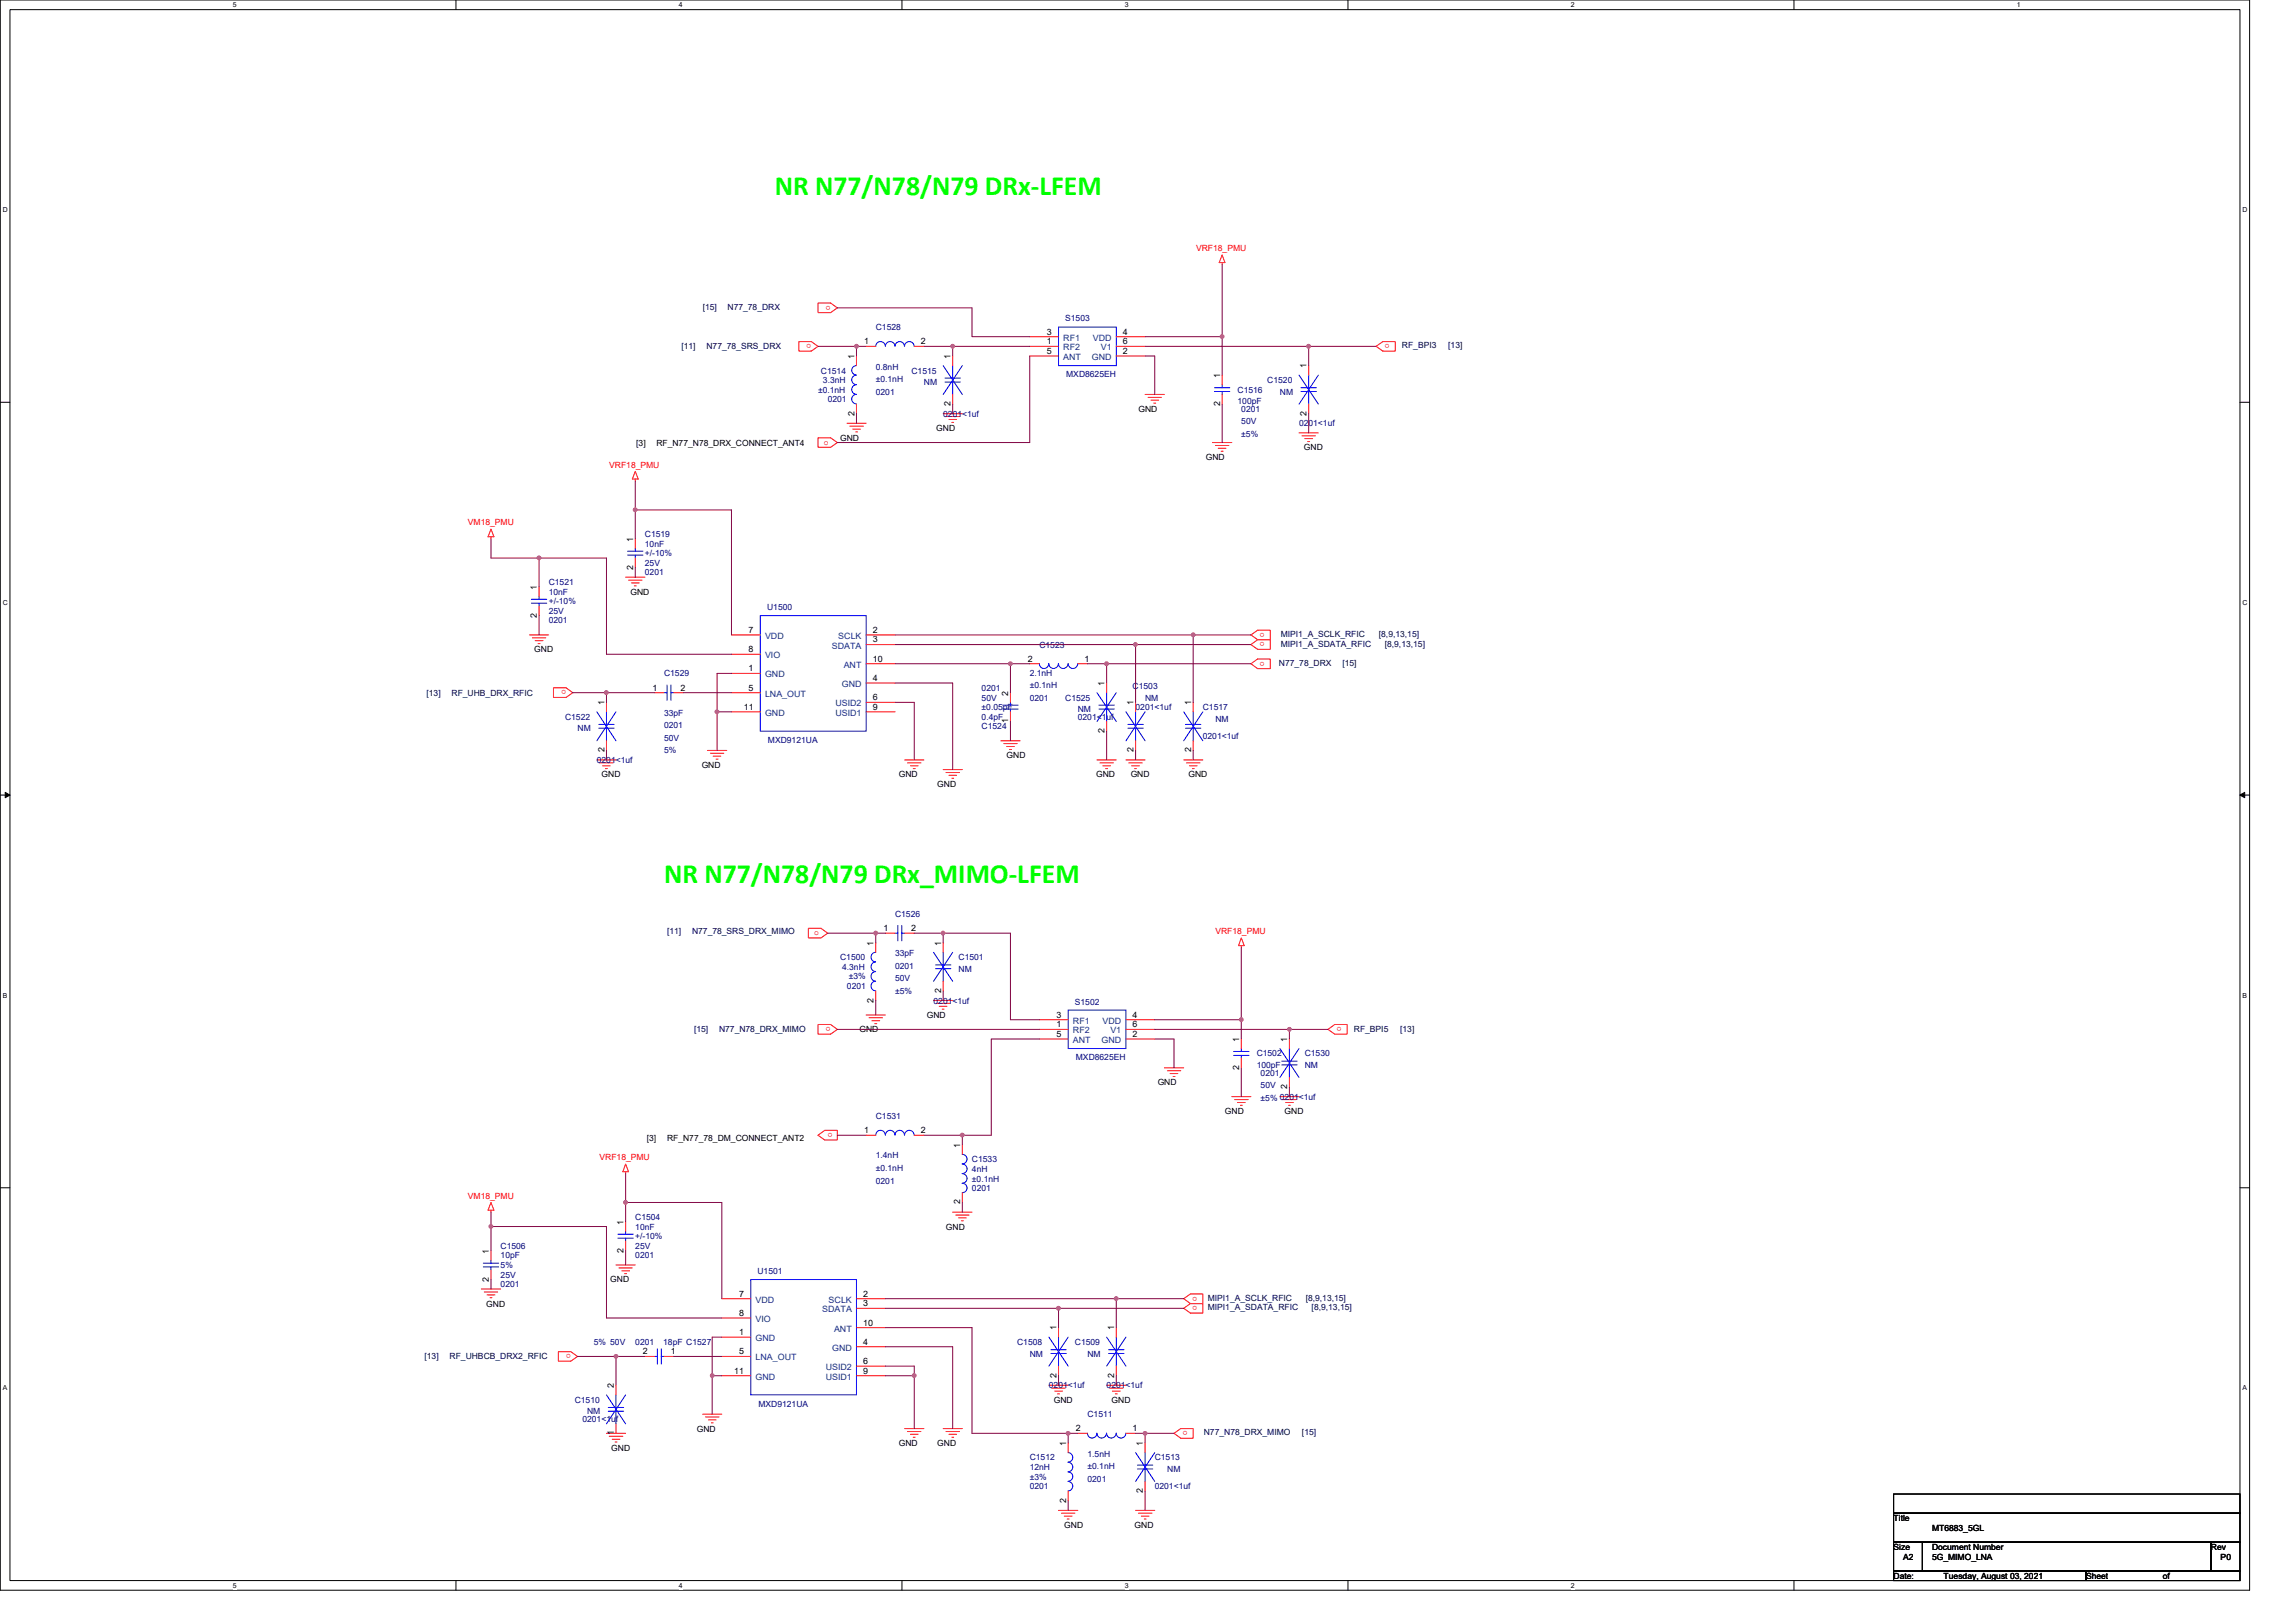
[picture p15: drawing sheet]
<svg xmlns="http://www.w3.org/2000/svg" width="297mm" height="210mm" viewBox="0 0 297 210" stroke-linecap="round" stroke-linejoin="round" font-family="sans-serif">
<defs><g id="words">
<g font-size="3.6" fill="#0f0">
<text x="100.2" y="25.2">NR N77/N78/N79 DRx‐LFEM</text>
<text x="85.9" y="114.2">NR N77/N78/N79 DRx_MIMO‐LFEM</text>
</g>
<g font-size="1.1" fill="#f00">
<text x="154.7" y="32.5">VRF18_PMU</text>
<text x="107.5" y="39.5" transform="rotate(180 107.5 39.5)">o</text>
<text x="105" y="44.5" transform="rotate(180 105 44.5)">o</text>
<text x="179.8" y="44.5" transform="rotate(180 179.8 44.5)">o</text>
<text x="106.6" y="57.6">o</text>
<text x="78.8" y="60.5">VRF18_PMU</text>
<text x="60.5" y="68">VM18_PMU</text>
<text x="163.6" y="81.9" transform="rotate(180 163.6 81.9)">o</text>
<text x="163.6" y="83.1" transform="rotate(180 163.6 83.1)">o</text>
<text x="73.2" y="89.3" transform="rotate(180 73.2 89.3)">o</text>
<text x="163.6" y="85.6" transform="rotate(180 163.6 85.6)">o</text>
<text x="105.3" y="121">o</text>
<text x="157.2" y="120.9">VRF18_PMU</text>
<text x="107.5" y="132.9" transform="rotate(180 107.5 132.9)">o</text>
<text x="173.5" y="132.9" transform="rotate(180 173.5 132.9)">o</text>
<text x="107.7" y="146.6" transform="rotate(180 107.7 146.6)">o</text>
<text x="60.5" y="155.1">VM18_PMU</text>
<text x="77.6" y="150.1">VRF18_PMU</text>
<text x="154.9" y="167.7" transform="rotate(180 154.9 167.7)">o</text>
<text x="154.9" y="169" transform="rotate(180 154.9 169)">o</text>
<text x="73.8" y="175.2" transform="rotate(180 73.8 175.2)">o</text>
<text x="153.6" y="185.2" transform="rotate(180 153.6 185.2)">o</text>
</g>
<g font-size="1.1" fill="#000040">
<text x="90.9" y="40.1">[15]</text>
<text x="94.1" y="40.1">N77_78_DRX</text>
<text x="88.2" y="45.2">[11]</text>
<text x="91.4" y="45.2">N77_78_SRS_DRX</text>
<text x="181.4" y="45.1">RF_BPI3</text>
<text x="187.4" y="45.1">[13]</text>
<text x="165.7" y="82.4">MIPI1_A_SCLK_RFIC</text>
<text x="165.7" y="83.7">MIPI1_A_SDATA_RFIC</text>
<text x="178.4" y="82.4">[8,9,13,15]</text>
<text x="179.2" y="83.7">[8,9,13,15]</text>
<text x="165.5" y="86.1">N77_78_DRX</text>
<text x="173.7" y="86.1">[15]</text>
<text x="55.2" y="90">[13]</text>
<text x="58.4" y="90">RF_UHB_DRX_RFIC</text>
<text x="86.3" y="120.9">[11]</text>
<text x="89.5" y="120.9">N77_78_SRS_DRX_MIMO</text>
<text x="89.8" y="133.5">[15]</text>
<text x="93" y="133.5">N77_N78_DRX_MIMO</text>
<text x="175.2" y="133.5">RF_BPI5</text>
<text x="181.1" y="133.5">[13]</text>
<text x="156.2" y="168.3">MIPI1_A_SCLK_RFIC</text>
<text x="156.2" y="169.5">MIPI1_A_SDATA_RFIC</text>
<text x="168.9" y="168.3">[8,9,13,15]</text>
<text x="169.7" y="169.5">[8,9,13,15]</text>
<text x="54.9" y="175.8">[13]</text>
<text x="58.2" y="175.8">RF_UHBCB_DRX2_RFIC</text>
<text x="155.7" y="185.7">N77_N78_DRX_MIMO</text>
<text x="168.4" y="185.7">[15]</text>
</g>
<g font-size="1.1" fill="#000080">
<text x="137.8" y="41.6">S1503</text>
<text x="113.3" y="42.7">C1528</text>
<text x="113.3" y="47.8">0.8nH</text>
<text x="105.8" y="50.8">±0.1nH</text>
<text x="106.2" y="48.3">C1514</text>
<text x="106.5" y="49.6">3.3nH</text>
<text x="107.1" y="52">0201</text>
<text x="113.3" y="49.4">±0.1nH</text>
<text x="113.3" y="51.1">0201</text>
<text x="117.9" y="48.3">C1515</text>
<text x="119.5" y="49.8">NM</text>
<text x="122" y="53.9">0201&lt;1uf</text>
<text x="137.9" y="48.8">MXD8625EH</text>
<text x="160.1" y="50.8">C1516</text>
<text x="160.1" y="52.3">100pF</text>
<text x="160.6" y="53.3">0201</text>
<text x="164" y="49.6">C1520</text>
<text x="165.6" y="51.1">NM</text>
<text x="160.6" y="54.9">50V</text>
<text x="160.6" y="56.5">±5%</text>
<text x="168.1" y="55.2">0201&lt;1uf</text>
<text x="83.4" y="69.5">C1519</text>
<text x="83.4" y="70.7">10nF</text>
<text x="83.4" y="72">+/-10%</text>
<text x="71" y="75.7">C1521</text>
<text x="71" y="76.9">10nF</text>
<text x="83.4" y="74.4">0201</text>
<text x="83.4" y="73.2">25V</text>
<text x="71" y="80.7">0201</text>
<text x="71" y="79.4">25V</text>
<text x="71" y="78.2">+/-10%</text>
<text x="99.2" y="78.9">U1500</text>
<text x="134.5" y="83.8">C1523</text>
<text x="85.9" y="87.5">C1529</text>
<text x="127" y="89.4">0201</text>
<text x="133.2" y="87.4">2.1nH</text>
<text x="133.2" y="89">±0.1nH</text>
<text x="146.5" y="89.1">C1503</text>
<text x="73.1" y="93.1">C1522</text>
<text x="74.7" y="94.6">NM</text>
<text x="85.9" y="92.6">33pF</text>
<text x="85.9" y="94.2">0201</text>
<text x="85.9" y="95.9">50V</text>
<text x="127" y="94.4">C1524</text>
<text x="127" y="93.1">0.4pF</text>
<text x="127" y="90.6">50V</text>
<text x="127" y="91.9">±0.05pF</text>
<text x="133.2" y="90.6">0201</text>
<text x="137.8" y="90.6">C1525</text>
<text x="139.4" y="92.1">NM</text>
<text x="139.4" y="93.1">0201&lt;1uf</text>
<text x="146.9" y="91.9">0201&lt;1uf</text>
<text x="148.1" y="90.6">NM</text>
<text x="155.6" y="91.9">C1517</text>
<text x="155.6" y="95.6">0201&lt;1uf</text>
<text x="157.2" y="93.4">NM</text>
<text x="77.2" y="98.7">0201&lt;1uf</text>
<text x="85.9" y="97.5">5%</text>
<text x="99.4" y="96.1">MXD9121UA</text>
<text x="115.8" y="118.6">C1526</text>
<text x="108.7" y="124.2">C1500</text>
<text x="108.9" y="125.5">4.3nH</text>
<text x="115.8" y="123.7">33pF</text>
<text x="115.8" y="125.3">0201</text>
<text x="124" y="124.2">C1501</text>
<text x="124" y="125.7">NM</text>
<text x="109.6" y="128">0201</text>
<text x="109.8" y="126.7">±3%</text>
<text x="115.8" y="127">50V</text>
<text x="115.8" y="128.6">±5%</text>
<text x="120.8" y="129.8">0201&lt;1uf</text>
<text x="139.1" y="130">S1502</text>
<text x="139.2" y="137.2">MXD8625EH</text>
<text x="162.6" y="136.7">C1502</text>
<text x="168.8" y="136.7">C1530</text>
<text x="162.6" y="138.2">100pF</text>
<text x="163.1" y="139.2">0201</text>
<text x="163.1" y="140.8">50V</text>
<text x="163.1" y="142.4">±5% 0201&lt;1uf</text>
<text x="168.8" y="138.2">NM</text>
<text x="113.3" y="144.8">C1531</text>
<text x="113.3" y="149.9">1.4nH</text>
<text x="113.3" y="151.5">±0.1nH</text>
<text x="113.3" y="153.1">0201</text>
<text x="125.7" y="150.4">C1533</text>
<text x="125.7" y="151.6">4nH</text>
<text x="125.7" y="152.9">±0.1nH</text>
<text x="125.7" y="154.1">0201</text>
<text x="64.8" y="161.6">C1506</text>
<text x="82.2" y="157.8">C1504</text>
<text x="82.2" y="159.1">10nF</text>
<text x="82.2" y="161.6">25V</text>
<text x="82.2" y="160.3">+/-10%</text>
<text x="64.8" y="162.8">10pF</text>
<text x="64.8" y="166.6">0201</text>
<text x="64.8" y="165.3">25V</text>
<text x="64.8" y="164.1">5%</text>
<text x="82.2" y="162.8">0201</text>
<text x="98" y="164.8">U1501</text>
<text x="76.8" y="174">5% 50V</text>
<text x="82.2" y="174">0201</text>
<text x="85.8" y="174">18pF C1527</text>
<text x="131.6" y="174">C1508</text>
<text x="133.2" y="175.5">NM</text>
<text x="135.7" y="179.6">0201&lt;1uf</text>
<text x="139.1" y="174">C1509</text>
<text x="140.7" y="175.5">NM</text>
<text x="143.2" y="179.6">0201&lt;1uf</text>
<text x="74.4" y="181.5">C1510</text>
<text x="75.3" y="184">0201&lt;1uf</text>
<text x="76" y="183">NM</text>
<text x="98.1" y="182">MXD9121UA</text>
<text x="140.7" y="183.3">C1511</text>
<text x="133.2" y="189">C1512</text>
<text x="133.2" y="190.2">12nH</text>
<text x="133.2" y="191.5">±3%</text>
<text x="140.7" y="188.4">1.5nH</text>
<text x="140.7" y="190.1">±0.1nH</text>
<text x="140.7" y="191.7">0201</text>
<text x="149.4" y="189">C1513</text>
<text x="151" y="190.5">NM</text>
<text x="133.2" y="192.7">0201</text>
<text x="149.4" y="192.7">0201&lt;1uf</text>
</g>
<g font-size="1.1">
<text x="110.5" y="46.4" transform="rotate(-90 110.5 46.4)">1</text>
<text x="111.8" y="44.5">1</text>
<text x="119.1" y="44.5">2</text>
<text x="123" y="46.4" transform="rotate(-90 123 46.4)">1</text>
<text x="135.4" y="44.5">1</text>
<text x="135.4" y="43.3">3</text>
<text x="135.4" y="45.8">5</text>
<text x="145.3" y="43.3">4</text>
<text x="145.3" y="44.5">6</text>
<text x="145.3" y="45.8">2</text>
<text x="169" y="47.7" transform="rotate(-90 169 47.7)">1</text>
<text x="110.5" y="53.8" transform="rotate(-90 110.5 53.8)">2</text>
<text x="123" y="52.5" transform="rotate(-90 123 52.5)">2</text>
<text x="147.3" y="53.3">GND</text>
<text x="157.8" y="52.5" transform="rotate(-90 157.8 52.5)">2</text>
<text x="157.8" y="48.9" transform="rotate(-90 157.8 48.9)">1</text>
<text x="169" y="53.8" transform="rotate(-90 169 53.8)">2</text>
<text x="82.3" y="57.7">[3]</text>
<text x="84.9" y="57.7">RF_N77_N78_DRX_CONNECT_ANT4</text>
<text x="108.7" y="57">GND</text>
<text x="121.1" y="55.8">GND</text>
<text x="156" y="59.5">GND</text>
<text x="168.7" y="58.3">GND</text>
<text x="81.9" y="70.1" transform="rotate(-90 81.9 70.1)">1</text>
<text x="69.5" y="76.3" transform="rotate(-90 69.5 76.3)">1</text>
<text x="81.6" y="76.9">GND</text>
<text x="81.9" y="73.7" transform="rotate(-90 81.9 73.7)">2</text>
<text x="69.5" y="79.9" transform="rotate(-90 69.5 79.9)">2</text>
<text x="96.9" y="81.9">7</text>
<text x="112.9" y="81.9">2</text>
<text x="112.9" y="83.1">3</text>
<text x="69.1" y="84.4">GND</text>
<text x="84.4" y="89.3">1</text>
<text x="88" y="89.3">2</text>
<text x="96.9" y="89.3">5</text>
<text x="96.9" y="86.8">1</text>
<text x="96.9" y="84.4">8</text>
<text x="112.9" y="85.6">10</text>
<text x="112.9" y="88.1">4</text>
<text x="133" y="85.6">2</text>
<text x="140.3" y="85.6">1</text>
<text x="142.9" y="88.8" transform="rotate(-90 142.9 88.8)">1</text>
<text x="78.2" y="91.2" transform="rotate(-90 78.2 91.2)">1</text>
<text x="96.2" y="91.8">11</text>
<text x="112.9" y="90.6">6</text>
<text x="112.9" y="91.8">9</text>
<text x="130.4" y="93.6" transform="rotate(-90 130.4 93.6)">1</text>
<text x="130.4" y="90" transform="rotate(-90 130.4 90)">2</text>
<text x="142.9" y="94.8" transform="rotate(-90 142.9 94.8)">2</text>
<text x="146.6" y="91.2" transform="rotate(-90 146.6 91.2)">1</text>
<text x="154.1" y="91.2" transform="rotate(-90 154.1 91.2)">1</text>
<text x="77.8" y="100.6">GND</text>
<text x="78.2" y="97.3" transform="rotate(-90 78.2 97.3)">2</text>
<text x="90.8" y="99.3">GND</text>
<text x="116.3" y="100.6">GND</text>
<text x="121.3" y="101.8">GND</text>
<text x="130.2" y="98.1">GND</text>
<text x="141.8" y="100.6">GND</text>
<text x="146.3" y="100.6">GND</text>
<text x="146.6" y="97.3" transform="rotate(-90 146.6 97.3)">2</text>
<text x="153.8" y="100.6">GND</text>
<text x="154.1" y="97.3" transform="rotate(-90 154.1 97.3)">2</text>
<text x="113" y="122.3" transform="rotate(-90 113 122.3)">1</text>
<text x="114.3" y="120.5">1</text>
<text x="117.9" y="120.5">2</text>
<text x="121.7" y="122.3" transform="rotate(-90 121.7 122.3)">1</text>
<text x="113" y="129.7" transform="rotate(-90 113 129.7)">2</text>
<text x="119.9" y="131.7">GND</text>
<text x="121.7" y="128.5" transform="rotate(-90 121.7 128.5)">2</text>
<text x="136.7" y="131.7">3</text>
<text x="146.5" y="131.7">4</text>
<text x="111.2" y="133.6">GND</text>
<text x="136.7" y="132.9">1</text>
<text x="136.7" y="134.2">5</text>
<text x="146.5" y="132.9">6</text>
<text x="146.5" y="134.2">2</text>
<text x="160.3" y="134.8" transform="rotate(-90 160.3 134.8)">1</text>
<text x="166.5" y="134.8" transform="rotate(-90 166.5 134.8)">1</text>
<text x="149.8" y="140.4">GND</text>
<text x="160.3" y="138.4" transform="rotate(-90 160.3 138.4)">2</text>
<text x="166.5" y="140.9" transform="rotate(-90 166.5 140.9)">2</text>
<text x="83.7" y="147.6">[3]</text>
<text x="86.3" y="147.6">RF_N77_78_DM_CONNECT_ANT2</text>
<text x="111.8" y="146.6">1</text>
<text x="119.1" y="146.6">2</text>
<text x="124.2" y="148.5" transform="rotate(-90 124.2 148.5)">1</text>
<text x="158.5" y="144.1">GND</text>
<text x="166.2" y="144.1">GND</text>
<text x="124.2" y="155.8" transform="rotate(-90 124.2 155.8)">2</text>
<text x="80.7" y="158.5" transform="rotate(-90 80.7 158.5)">1</text>
<text x="122.4" y="159.1">GND</text>
<text x="63.2" y="165.8" transform="rotate(-90 63.2 165.8)">2</text>
<text x="63.2" y="162.2" transform="rotate(-90 63.2 162.2)">1</text>
<text x="78.9" y="165.9">GND</text>
<text x="80.7" y="162.1" transform="rotate(-90 80.7 162.1)">2</text>
<text x="95.6" y="167.7">7</text>
<text x="111.7" y="167.7">2</text>
<text x="62.9" y="169">GND</text>
<text x="95.6" y="172.7">1</text>
<text x="95.6" y="170.2">8</text>
<text x="111.7" y="169">3</text>
<text x="111.7" y="174">4</text>
<text x="111.7" y="171.5">10</text>
<text x="136.7" y="172.1" transform="rotate(-90 136.7 172.1)">1</text>
<text x="144.1" y="172.1" transform="rotate(-90 144.1 172.1)">1</text>
<text x="79.4" y="179.6" transform="rotate(-90 79.4 179.6)">2</text>
<text x="83.2" y="175.2">2</text>
<text x="86.8" y="175.2">1</text>
<text x="95" y="177.7">11</text>
<text x="95.6" y="175.2">5</text>
<text x="111.7" y="176.5">6</text>
<text x="111.7" y="177.7">9</text>
<text x="136.7" y="178.2" transform="rotate(-90 136.7 178.2)">2</text>
<text x="144.1" y="178.2" transform="rotate(-90 144.1 178.2)">2</text>
<text x="79.4" y="185.7" transform="rotate(-90 79.4 185.7)">1</text>
<text x="90.1" y="185.2">GND</text>
<text x="136.3" y="181.5">GND</text>
<text x="139.2" y="185.2">2</text>
<text x="143.8" y="181.5">GND</text>
<text x="146.5" y="185.2">1</text>
<text x="79.1" y="187.7">GND</text>
<text x="116.3" y="187.1">GND</text>
<text x="121.3" y="187.1">GND</text>
<text x="137.9" y="187.1" transform="rotate(-90 137.9 187.1)">1</text>
<text x="147.9" y="187.1" transform="rotate(-90 147.9 187.1)">1</text>
<text x="137.7" y="197.7">GND</text>
<text x="137.9" y="194.4" transform="rotate(-90 137.9 194.4)">2</text>
<text x="146.8" y="197.7">GND</text>
<text x="147.9" y="193.2" transform="rotate(-90 147.9 193.2)">2</text>
<text x="245" y="196.8">Title</text>
<text x="245" y="200.5">Size</text>
<text x="246.2" y="201.8">A2</text>
<text x="250" y="200.5">Document Number</text>
<text x="250" y="201.8">5G_MIMO_LNA</text>
<text x="250" y="198">MT6883_5GL</text>
<text x="286" y="200.5">Rev</text>
<text x="287.3" y="201.8">P0</text>
<text x="245" y="204.3">Date:</text>
<text x="251.5" y="204.3">Tuesday, August 03, 2021</text>
<text x="269.9" y="204.3">Sheet</text>
<text x="279.8" y="204.3">of</text>
</g>
<g font-size="1.1" fill="#004080">
<text x="137.6" y="45.3">RF2</text>
<text x="137.6" y="44.1">RF1</text>
<text x="137.6" y="46.6">ANT</text>
<text x="141.3" y="46.6">GND</text>
<text x="141.4" y="44.1">VDD</text>
<text x="142.4" y="45.3">V1</text>
<text x="99" y="82.7">VDD</text>
<text x="107.6" y="83.9">SDATA</text>
<text x="108.5" y="82.7">SCLK</text>
<text x="99" y="87.6">GND</text>
<text x="99" y="85.2">VIO</text>
<text x="108.9" y="88.9">GND</text>
<text x="109.2" y="86.4">ANT</text>
<text x="99" y="90.1">LNA_OUT</text>
<text x="99" y="92.6">GND</text>
<text x="108.1" y="91.4">USID2</text>
<text x="108.1" y="92.6">USID1</text>
<text x="138.8" y="133.7">RF2</text>
<text x="138.8" y="132.4">RF1</text>
<text x="138.8" y="134.9">ANT</text>
<text x="142.5" y="134.9">GND</text>
<text x="142.6" y="132.4">VDD</text>
<text x="143.7" y="133.7">V1</text>
<text x="97.7" y="173.5">GND</text>
<text x="97.7" y="168.5">VDD</text>
<text x="97.7" y="171">VIO</text>
<text x="106.4" y="169.8">SDATA</text>
<text x="107.2" y="168.5">SCLK</text>
<text x="107.9" y="172.3">ANT</text>
<text x="97.7" y="176">LNA_OUT</text>
<text x="97.7" y="178.5">GND</text>
<text x="106.8" y="177.2">USID2</text>
<text x="106.8" y="178.5">USID1</text>
<text x="107.7" y="174.8">GND</text>
</g>
<g font-size=".9">
<text x="30.1" y="1">5</text>
<text x="87.8" y="1">4</text>
<text x="145.5" y="1">3</text>
<text x="203.2" y="1">2</text>
<text x="260.9" y="1">1</text>
<text x=".4" y="27.5">D</text>
<text x="290.1" y="27.5">D</text>
<text x=".4" y="78.3">C</text>
<text x="290.1" y="78.3">C</text>
<text x=".4" y="129.1">B</text>
<text x="290.1" y="129.1">B</text>
<text x=".4" y="179.9">A</text>
<text x="290.1" y="179.9">A</text>
<text x="30.1" y="205.4">5</text>
<text x="87.8" y="205.4">4</text>
<text x="145.5" y="205.4">3</text>
<text x="203.2" y="205.4">2</text>
</g>
</g></defs>
<path d="M0 0h291v205.7h-291zM1.3 1.2h288.5v203.3h-288.5z" fill="none" stroke="#000" stroke-width=".13"/>
<g fill="#fff">
<path d="M30.1 .1h.5v1h-.5z"/>
<path d="M30.1 204.6h.5v1h-.5z"/>
</g>
<path d="M59 0v1.2M59 204.5v1.2" fill="none" stroke="#000" stroke-width=".13"/>
<g fill="#fff">
<path d="M87.8 .1h.5v1h-.5z"/>
<path d="M87.8 204.6h.5v1h-.5z"/>
</g>
<path d="M116.7 0v1.2M116.7 204.5v1.2" fill="none" stroke="#000" stroke-width=".13"/>
<g fill="#fff">
<path d="M145.5 .1h.5v1h-.5z"/>
<path d="M145.5 204.6h.5v1h-.5z"/>
</g>
<path d="M174.4 0v1.2M174.4 204.5v1.2" fill="none" stroke="#000" stroke-width=".13"/>
<g fill="#fff">
<path d="M203.2 .1h.5v1h-.5z"/>
<path d="M203.2 204.6h.5v1h-.5z"/>
</g>
<path d="M232.1 0v1.2M232.1 204.5v1.2" fill="none" stroke="#000" stroke-width=".13"/>
<g fill="#fff">
<path d="M260.9 .1h.5v1h-.5z"/>
<path d="M.4 26.6h.6v1h-.6z"/>
<path d="M290.1 26.6h.6v1h-.6z"/>
<path d="M.4 77.4h.6v1h-.6z"/>
<path d="M290.1 77.4h.6v1h-.6z"/>
</g>
<path d="M0 52h1.3M289.8 52h1.2" fill="none" stroke="#000" stroke-width=".13"/>
<g fill="#fff">
<path d="M.4 128.3h.5v1h-.5z"/>
<path d="M290.1 128.3h.6v1h-.6z"/>
</g>
<path d="M0 102.9h1.3M289.8 102.9h1.2" fill="none" stroke="#000" stroke-width=".13"/>
<path d="M.7 102.5l.6 .4-.6 .3zM289.8 102.9l.6-.4v.7z" fill="#000" stroke="#000" stroke-width=".13"/>
<g fill="#fff">
<path d="M.4 179.1h.5v1h-.5z"/>
<path d="M290.1 179.1h.6v1h-.6z"/>
</g>
<path d="M0 153.7h1.3M289.8 153.7h1.2M245 199.5h3.7v3.7h-3.7zM245 193.3h44.8v2.5h-44.8zM245 195.8h44.8v3.7h-44.8zM248.7 199.5h37.3v3.7h-37.3zM286 199.5h3.8v3.7h-3.8zM245 203.2h24.9v1.3h-24.9zM269.9 203.2h19.9v1.3h-19.9z" fill="none" stroke="#000" stroke-width=".13"/>
<g fill="none" stroke="#f00" stroke-width=".13">
<path d="M105.8 39.2h1.7l.8 .6-.8 .6h-1.7zM158.1 33l.4 1h-.8zM158.1 34v.2M103.4 44.2h1.6l.8 .6-.8 .6h-1.6zM105.8 56.6h1.7l.8 .7-.8 .6h-1.7zM109.6 54.8h2.5M109.9 55.1h1.8M110.3 55.5h1M110.7 55.9h.2M110.8 46.1v1.2M110.8 52.3v1.2M112.1 44.8h1.2"/>
<path d="M118.3 44.8h1.2M122 53.5h2.5M122.4 53.9h1.7M122.8 54.3h1M123.1 54.7h.3M123.3 46.1v1.2M123.3 51v1.3M133.2 44.8h3.7M133.2 43.6h3.7M133.2 46.1h3.7M144.4 46.1h3.7M144.4 43.6h3.7"/>
<path d="M144.4 44.8h3.7M148.1 51h2.5M148.5 51.4h1.8M148.9 51.8h1M149.3 52.2h.2M156.9 57.3h2.5M157.2 57.6h1.8M157.6 58h1M158 58.4h.2M158.1 48.5v1.3M158.1 51v1.3M168.1 56h2.5"/>
<path d="M168.4 56.4h1.8M168.8 56.7h1M169.2 57.1h.2M169.3 47.3v1.2M169.3 52.3v1.2M178 44.8l.9-.6h1.6v1.2h-1.6zM63.5 69.4v.3M63.5 68.5l.4 .9h-.8zM69.7 75.9v1.3M69.7 78.4v1.3M80.9 74.7h2.5M81.3 75.1h1.8"/>
<path d="M81.7 75.4h1M82.1 75.8h.2M82.2 62v.2M82.2 69.7v1.3M82.2 72.2v1.2M82.2 61l.4 1h-.8zM68.5 82.1h2.5M68.9 82.5h1.7M69.2 82.9h1M69.6 83.3h.3M71.6 89h1.6l.9 .6-.9 .6h-1.6zM77.2 98.3h2.5"/>
<path d="M77.6 98.7h1.7M78 99.1h.9M78.3 99.4h.3M78.5 90.9v1.2M78.5 95.8v1.3M84.7 89.6h1.2M87.2 89.6h1.2M91.5 97.1h2.5M91.9 97.5h1.7M92.3 97.8h1M92.6 98.2h.3M94.6 89.6h3.8"/>
<path d="M94.6 87.1h3.8M94.6 92.1h3.8M94.6 82.1h3.8M94.6 84.6h3.8M112.1 85.9h3.7M112.1 82.1h3.7M112.1 83.4h3.7M112.1 90.9h3.7M112.1 92.1h3.7M112.1 88.4h3.7M117 98.3h2.5M117.4 98.7h1.7"/>
<path d="M117.8 99.1h1M118.1 99.4h.3M122 99.6h2.5M122.4 99.9h1.7M129.5 95.8h2.5M129.9 96.2h1.7M130.2 96.6h1M130.6 97h.2M130.7 92.1v1.2M130.7 89.6v1.3M133.2 85.9h1.3M139.4 85.9h1.3"/>
<path d="M141.9 98.3h2.5M142.3 98.7h1.7M142.7 99.1h1M143 99.4h.3M143.2 88.4v1.2M143.2 93.3v1.3M145.7 98.3h2.4M146 98.7h1.8M146.4 99.1h1M146.8 99.4h.2M146.9 90.9v1.2M146.9 95.8v1.3"/>
<path d="M153.1 98.3h2.5M153.5 98.7h1.8M153.9 99.1h1M154.3 99.4h.2M154.4 90.9v1.2M154.4 95.8v1.3M161.8 82.1l.9-.6h1.6v1.3h-1.6zM161.8 83.4l.9-.6h1.6v1.2h-1.6zM161.8 85.9l.9-.6h1.6v1.2h-1.6zM122.8 100.3h1M123.1 100.7h.3M104.6 120.1h1.6l.9 .6-.9 .6h-1.6z"/>
<path d="M105.8 132.5h1.7l.8 .7-.8 .6h-1.7zM112.1 131.3h2.5M112.4 131.7h1.8M112.8 132.1h1M113.2 132.4h.2M113.3 122v1.2M113.3 128.2v1.2M114.6 120.7h1.2M117 120.7h1.3M120.8 129.4h2.5M121.1 129.8h1.8M121.5 130.2h1"/>
<path d="M121.9 130.6h.2M122 122v1.2M122 127v1.2M134.5 133.2h3.7M134.5 131.9h3.7M134.5 134.4h3.7M145.7 134.4h3.7M145.7 131.9h3.7M145.7 133.2h3.7M150.6 138.2h2.5M151 138.5h1.8M151.4 138.9h1"/>
<path d="M151.8 139.3h.2M160.6 122.3v.3M160.6 134.4v1.3M160.6 136.9v1.3M160.6 121.3l.4 1h-.8zM166.8 134.4v1.3M166.8 139.4v1.3M171.8 133.2l.9-.7h1.6v1.3h-1.6zM63.5 156.6v.2M63.5 155.6l.4 1h-.8zM80.9 150.6l.4 1h-.7zM80.9 151.6v.2"/>
<path d="M80.9 158.1v1.2M105.8 146.9l.9-.7h1.6v1.3h-1.6zM112.1 146.9h1.2M118.3 146.9h1.2M123.3 156.8h2.4M123.6 157.2h1.8M124 157.6h1M124.4 157.9h.2M124.5 148.1v1.3M124.5 154.3v1.3M159.4 141.9h2.4M159.7 142.3h1.8"/>
<path d="M160.1 142.6h1M160.5 143h.2M165.6 141.9h2.5M165.9 142.3h1.8M166.3 142.6h1M166.7 143h.2M62.3 166.8h2.5M62.7 167.2h1.7M63 167.5h1M63.4 167.9h.2M63.5 161.8v1.2M63.5 164.3v1.2"/>
<path d="M72.2 174.9h1.6l.9 .6-.9 .6h-1.6zM79.7 163.7h2.5M79.7 179.2v1.3M80.1 164h1.7M80.5 164.4h.9M80.8 164.8h.3M80.9 160.5v1.3M83.4 175.5h1.3M85.9 175.5h1.3M93.4 175.5h3.7M93.4 173h3.7M93.4 178h3.7"/>
<path d="M93.4 168h3.7M93.4 170.5h3.7M110.8 171.8h3.8M110.8 168h3.8M110.8 169.3h3.8M110.8 176.7h3.8M110.8 178h3.8M110.8 174.2h3.8M135.7 179.2h2.5M136.1 179.6h1.7M136.5 180h1M136.9 171.8v1.2"/>
<path d="M136.9 176.7v1.3M143.2 179.2h2.5M143.5 179.6h1.8M143.9 180h1M144.4 171.8v1.2M144.4 176.7v1.3M153.1 168l.9-.6h1.6v1.3h-1.6zM153.1 169.3l.9-.6h1.6v1.2h-1.6zM78.5 185.4h2.4M78.8 185.8h1.8M79.2 186.2h1M79.6 186.6h.2"/>
<path d="M79.7 184.2v1.2M90.9 183h2.5M91.3 183.3h1.7M91.6 183.7h1M92 184.1h.3M117 184.8h2.5M117.4 185.2h1.7M117.8 185.6h1M118.1 185.9h.3M122 184.8h2.5M122.4 185.2h1.7M122.8 185.6h1"/>
<path d="M123.1 185.9h.3M136.8 180.3h.3M136.9 195.4h2.5M137.3 195.8h1.8M137.7 196.2h1M138.1 196.5h.2M138.2 186.7v1.2M138.2 192.9v1.3M139.4 185.4h1.3M144.3 180.3h.2M145.7 185.4h1.2M146.9 195.4h2.5"/>
<path d="M147.3 195.8h1.7M147.7 196.2h1M148 196.5h.3M148.1 186.7v1.2M148.1 191.7v1.2M151.9 185.4l.9-.6h1.6v1.3h-1.6z"/>
</g>
<g fill="none" stroke="#00f" stroke-width=".13">
<path d="M110.8 47.3a.6 .6 0 0 0-.6 .6 .6 .6 0 0 0 .6 .6M110.8 48.5a.61 .61 0 0 0-.6 .6 .61 .61 0 0 0 .6 .7 .63 .63 0 0 0-.6 .6 .63 .63 0 0 0 .6 .6M110.8 51a.61 .61 0 0 0-.6 .6 .61 .61 0 0 0 .6 .7M113.3 44.8a.61 .61 0 0 1 .6-.6 .61 .61 0 0 1 .6 .6M114.6 44.8a.61 .61 0 0 1 .6-.6 .61 .61 0 0 1 .6 .6 .61 .61 0 0 1 .6-.6 .61 .61 0 0 1 .6 .6 .63 .63 0 0 1 .6-.6 .63 .63 0 0 1 .7 .6M122 47.3l2.5 3.7M122.3 48.9h1.9M122.3 49.4h1.9M123.3 47.3v1.6M123.3 49.4v1.6M124.5 47.3l-2.5 3.7M136.9 42.3h7.5v5h-7.5z"/>
<path d="M157.1 50.2h2M157.1 50.7h2M158.1 49.8v.4M158.1 50.7v.3M168.1 48.5l2.5 3.8M168.3 50.2h2M168.3 50.7h2M169.3 48.5v1.7M169.3 50.7v1.6M170.6 48.5l-2.5 3.8M68.7 77.5h2M68.7 78h2"/>
<path d="M69.7 77.2v.3M69.7 78v.4M81.2 71.3h2M81.2 71.8h2M82.2 71v.3M82.2 71.8v.4M98.4 79.7h13.7v14.9h-13.7zM77.2 92.1l2.5 3.7M77.5 93.7h2M77.5 94.2h2M78.5 92.1v1.6M78.5 94.2v1.6"/>
<path d="M79.7 92.1l-2.5 3.7M85.9 89.6h.4M86.3 88.6v2M86.8 88.6v2M86.8 89.6h.4M129.7 91.7h2M129.7 91.2h2M130.7 91.7v.4M130.7 90.9v.3M134.5 85.9a.6 .6 0 0 0 .6 .6 .6 .6 0 0 0 .6-.6M135.7 85.9a.61 .61 0 0 0 .6 .6 .61 .61 0 0 0 .6-.6M136.9 85.9a.61 .61 0 0 0 .7 .6 .61 .61 0 0 0 .6-.6"/>
<path d="M138.2 85.9a.61 .61 0 0 0 .6 .6 .61 .61 0 0 0 .6-.6M141.9 89.6l2.5 3.7M142.2 91.2h2M142.2 91.7h2M143.2 89.6v1.6M143.2 91.7v1.6M144.4 89.6l-2.5 3.7M145.7 92.1l2.4 3.7M145.9 93.7h2M145.9 94.2h2M146.9 92.1v1.6M146.9 94.2v1.6"/>
<path d="M148.1 92.1l-2.4 3.7M153.1 92.1l2.5 3.7M153.4 93.7h2M153.4 94.2h2M154.4 92.1v1.6M154.4 94.2v1.6M155.6 92.1l-2.5 3.7M116.2 119.7v2M116.7 119.7v2M113.3 123.2a.61 .61 0 0 0-.6 .6 .61 .61 0 0 0 .6 .6M113.3 124.5a.61 .61 0 0 0-.6 .6 .61 .61 0 0 0 .6 .6M113.3 125.7a.61 .61 0 0 0-.6 .6 .61 .61 0 0 0 .6 .6 .63 .63 0 0 0-.6 .7 .63 .63 0 0 0 .6 .6"/>
<path d="M115.8 120.7h.4M116.7 120.7h.3M120.8 123.2l2.5 3.8M121 124.8h2M121 125.3h2M122 123.2v1.6M122 125.3v1.7M123.3 123.2l-2.5 3.8M138.2 130.7h7.5v5h-7.5zM159.6 136h2M159.6 136.5h2M160.6 135.7v.3"/>
<path d="M160.6 136.5v.4M165.6 135.7l2.5 3.7M165.8 137.3h2M165.8 137.8h2M166.8 135.7v1.6M166.8 137.8v1.6M168.1 135.7l-2.5 3.7M79.9 159.7h2M80.9 159.3v.4M114.5 146.9a.61 .61 0 0 0-.6-.7 .61 .61 0 0 0-.6 .7M118.3 146.9a.62 .62 0 0 0-.7-.7 .62 .62 0 0 0-.6 .7 .61 .61 0 0 0-.6-.7 .61 .61 0 0 0-.6 .7 .61 .61 0 0 0-.6-.7 .61 .61 0 0 0-.6 .7M124.5 149.4a.61 .61 0 0 1 .6 .6 .61 .61 0 0 1-.6 .6 .62 .62 0 0 1 .6 .6 .62 .62 0 0 1-.6 .6"/>
<path d="M124.5 151.8a.61 .61 0 0 1 .6 .7 .61 .61 0 0 1-.6 .6M124.5 153.1a.6 .6 0 0 1 .6 .6 .6 .6 0 0 1-.6 .6M62.5 163.4h2M62.5 163.9h2M63.5 163v.4M63.5 163.9v.4M79.9 160.2h2M80.9 160.2v.3M84.7 175.5h.3M85 174.5v2M85.6 174.5v2M85.6 175.5h.3"/>
<path d="M97.1 165.5h13.7v15h-13.7zM135.7 173l2.5 3.7M136 174.6h1.9M136 175.1h1.9M136.9 173v1.6M136.9 175.1v1.6M138.2 173l-2.5 3.7M143.2 173l2.5 3.7M143.4 174.6h2M143.4 175.1h2M144.4 173v1.6M144.4 175.1v1.6"/>
<path d="M145.7 173l-2.5 3.7M78.5 180.5l2.4 3.7M78.7 182.6h2M78.7 182.1h2M79.7 182.6v1.6M79.7 180.5v1.6M80.9 180.5l-2.4 3.7M138.2 187.9a.61 .61 0 0 1 .6 .7 .61 .61 0 0 1-.6 .6 .62 .62 0 0 1 .6 .6 .62 .62 0 0 1-.6 .6M138.2 190.4a.6 .6 0 0 1 .6 .6 .6 .6 0 0 1-.6 .6M138.2 191.7a.61 .61 0 0 1 .6 .6 .61 .61 0 0 1-.6 .6M140.7 185.4a.6 .6 0 0 0 .6 .7 .6 .6 0 0 0 .6-.7M141.9 185.4a.61 .61 0 0 0 .6 .7 .61 .61 0 0 0 .6-.7"/>
<path d="M143.2 185.4a.62 .62 0 0 0 .6 .7 .62 .62 0 0 0 .6-.7 .61 .61 0 0 0 .6 .7 .61 .61 0 0 0 .6-.7M146.9 187.9l2.5 3.8M147.1 189.5h2M147.1 190.1h2M148.1 187.9v1.6M148.1 190.1v1.6M149.4 187.9l-2.5 3.8"/>
</g>
<g fill="none" stroke="#800040" stroke-width=".13">
<path d="M108.3 39.8h17.4v3.8h7.5M158.1 34.2v9.4M105.8 44.8h5M110.8 44.8h1.3M110.8 44.8v1.3M110.8 53.5v1.3M119.5 44.8h3.8M123.3 44.8h9.9M123.3 44.8v1.3M123.3 52.3v1.2M133.2 46.1v11.2h-24.9M148.1 44.8h21.2"/>
<path d="M148.1 46.1h1.3v4.9M148.1 43.6h10M158.1 43.6v4.9M158.1 52.3v5M169.3 53.5v2.5M178 44.8h-8.7v2.5M63.5 69.7v2.5h6.2M69.7 75.9v-3.7h8.8v12.4h16.1M69.7 79.7v2.4M82.2 62.2v3.8M82.2 66h12.4v16.1M82.2 66v3.7"/>
<path d="M82.2 73.4v1.3M74.1 89.6h4.4M78.5 89.6v1.3M78.5 89.6h6.2M78.5 97.1v1.2M88.4 89.6h6.2M92.8 92.1h1.8M92.8 92.1v5M94.6 87.1h-1.8v5M115.8 85.9h14.9M115.8 90.9h2.5v7.4M115.8 88.4h7.5v11.2"/>
<path d="M115.8 82.1h38.6M115.8 83.4h31.1M130.7 93.3v2.5M133.2 85.9h-2.5v3.7M140.7 85.9h2.5M143.2 85.9v2.5M143.2 94.6v3.7M143.2 85.9h18.6M146.9 97.1v1.2M154.4 97.1v1.2M161.8 83.4h-14.9v7.5M161.8 82.1h-7.4v8.8"/>
<path d="M107.1 120.7h6.2M108.3 133.2h26.2M113.3 120.7v1.3M113.3 129.4v1.9M113.3 120.7h1.3M118.3 120.7h3.7M122 120.7h8.7v11.2h3.8M122 120.7v1.3M122 128.2v1.2M134.5 134.4h-6.3v12.5h-3.7M149.4 134.4h2.5v3.8M149.4 131.9h11.2"/>
<path d="M149.4 133.2h17.4M160.6 122.6v9.3M160.6 131.9v2.5M160.6 138.2v3.7M166.8 133.2v1.2M166.8 133.2h5M63.5 156.8v1.9M80.9 151.8v3.8M80.9 158.1v-2.5h12.5v12.4M108.3 146.9h3.8M119.5 146.9h5M124.5 155.6v1.2"/>
<path d="M124.5 146.9v1.2M166.8 140.7v1.2M63.5 161.8v-3.1h15v11.8h14.9M63.5 165.5v1.3M74.7 175.5h5M79.7 175.5h3.7M79.7 175.5v3.7M80.9 161.8v1.9M87.2 175.5h6.2M92.1 178v5M92.1 178h1.3M93.4 173h-1.3v5"/>
<path d="M114.6 171.8h11.1v13.6h12.5M114.6 176.7h3.7v1.3M114.6 178h3.7M114.6 168h29.8M114.6 169.3h38.5M114.6 174.2h8.7v10.6M118.3 178v6.8M136.9 169.3v2.5M136.9 178v1.2M144.4 168v3.8M144.4 178v1.2M144.4 168h8.7"/>
<path d="M138.2 194.2v1.2M139.4 185.4h-1.2v1.3M146.9 185.4h1.2M148.1 185.4h3.8M148.1 185.4v1.3M148.1 192.9v2.5"/>
</g>
<g fill="#f0f" stroke="#f0f" stroke-width=".13">
<circle cx="160.6" cy="131.9" r=".24"/>
<circle cx="80.9" cy="155.6" r=".24"/>
<circle cx="63.5" cy="158.7" r=".24"/>
<circle cx="136.9" cy="169.3" r=".24"/>
<circle cx="79.7" cy="175.5" r=".24"/>
<circle cx="92.1" cy="178" r=".23"/>
<circle cx="118.3" cy="178" r=".24"/>
<circle cx="138.2" cy="185.4" r=".24"/>
<circle cx="158.1" cy="43.5" r=".24"/>
<circle cx="123.2" cy="44.8" r=".24"/>
<circle cx="82.2" cy="66" r=".24"/>
<circle cx="154.4" cy="82.1" r=".24"/>
<circle cx="146.9" cy="83.4" r=".24"/>
<circle cx="130.7" cy="85.9" r=".24"/>
<circle cx="92.8" cy="92.1" r=".24"/>
<circle cx="78.4" cy="89.6" r=".24"/>
<circle cx="143.2" cy="85.9" r=".24"/>
<circle cx="166.8" cy="133.2" r=".24"/>
<circle cx="169.3" cy="44.8" r=".24"/>
<circle cx="144.4" cy="168" r=".24"/>
<circle cx="69.7" cy="72.2" r=".24"/>
<circle cx="110.8" cy="44.8" r=".24"/>
<circle cx="124.5" cy="146.9" r=".24"/>
<circle cx="113.3" cy="120.7" r=".24"/>
<circle cx="122" cy="120.7" r=".24"/>
<circle cx="148.1" cy="185.4" r=".23"/>
</g>
<use href="#words"/>
</svg>
